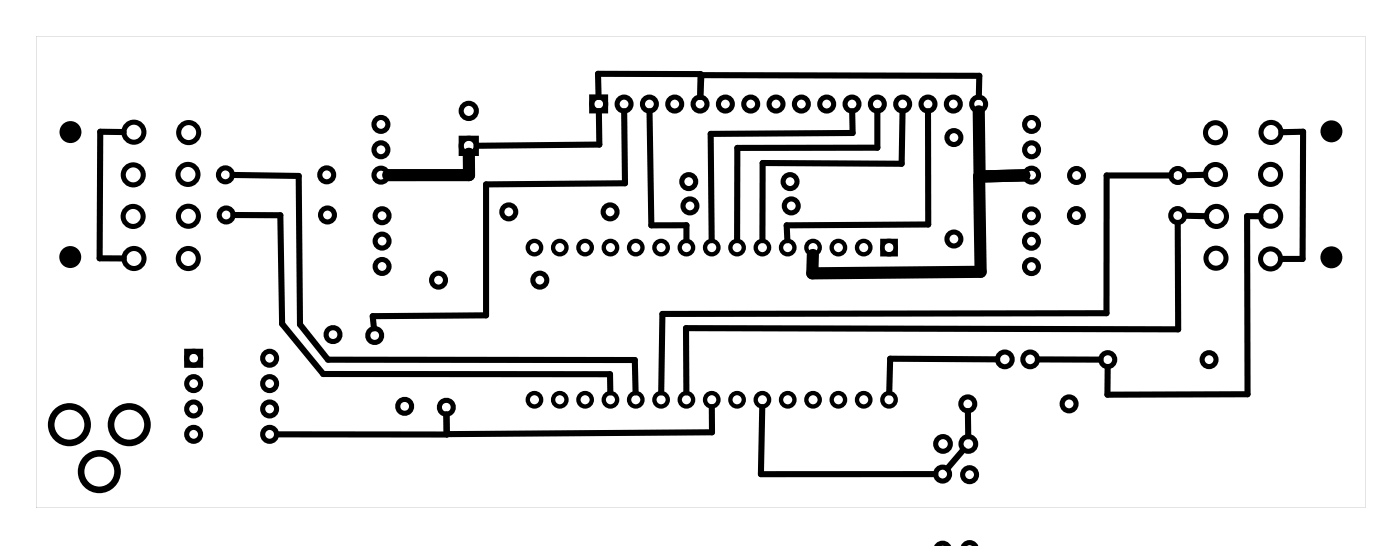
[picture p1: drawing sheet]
<svg xmlns="http://www.w3.org/2000/svg" width="140mm" height="55mm" viewBox="0 0 140 55" stroke-linecap="round" stroke-linejoin="round" font-family="sans-serif">
<path d="M3.6 3.6h133.3v47.3h-133.3zM3.6 3.6v47.3h133.3v-47.3z" fill="#000"/>
<g fill="none" stroke="#000" stroke-width=".51">
<path d="M46.2 13.8h1.6v1.6h-1.6zM59.3 9.7h1.4v1.4h-1.4zM18.7 35.2h1.4v1.4h-1.4zM94 54.7a.67 .67 0 0 1 1.1 0M96.6 54.7a.69 .69 0 0 1 .6-.4 .69 .69 0 0 1 .7 .4"/>
<circle cx="13.4" cy="17.5" r="1"/>
<circle cx="13.4" cy="13.2" r="1"/>
<circle cx="18.9" cy="17.5" r="1"/>
<circle cx="18.9" cy="13.3" r="1"/>
<circle cx="22.6" cy="17.5" r=".7"/>
<circle cx="32.8" cy="17.5" r=".7"/>
<circle cx="38.2" cy="12.5" r=".7"/>
<circle cx="38.2" cy="15" r=".7"/>
<circle cx="38.2" cy="17.5" r=".7"/>
<circle cx="47" cy="14.6" r=".76"/>
<circle cx="47" cy="11.1" r=".76"/>
<circle cx="60" cy="10.4" r=".7"/>
<circle cx="62.6" cy="10.4" r=".7"/>
<circle cx="65.1" cy="10.4" r=".7"/>
<circle cx="67.7" cy="10.4" r=".7"/>
<circle cx="69.1" cy="18.2" r=".7"/>
<circle cx="70.2" cy="10.4" r=".7"/>
<circle cx="72.7" cy="10.4" r=".7"/>
<circle cx="75.3" cy="10.4" r=".7"/>
<circle cx="77.8" cy="10.4" r=".7"/>
<circle cx="79.2" cy="18.2" r=".7"/>
<circle cx="80.4" cy="10.4" r=".7"/>
<circle cx="82.9" cy="10.4" r=".7"/>
<circle cx="85.4" cy="10.4" r=".7"/>
<circle cx="88" cy="10.4" r=".7"/>
<circle cx="90.5" cy="10.4" r=".7"/>
<circle cx="93.1" cy="10.4" r=".7"/>
<circle cx="95.6" cy="10.4" r=".7"/>
<circle cx="95.7" cy="13.8" r=".7"/>
<circle cx="98.1" cy="10.4" r=".7"/>
<circle cx="103.5" cy="15" r=".7"/>
<circle cx="103.5" cy="12.5" r=".7"/>
<circle cx="103.5" cy="17.5" r=".7"/>
<circle cx="108" cy="17.6" r=".7"/>
<circle cx="118.1" cy="17.6" r=".7"/>
<circle cx="121.9" cy="17.5" r="1"/>
<circle cx="121.9" cy="13.3" r="1"/>
<circle cx="127.4" cy="17.5" r="1"/>
<circle cx="127.5" cy="13.3" r="1"/>
<circle cx="13.4" cy="21.7" r="1"/>
<circle cx="13.4" cy="25.9" r="1"/>
<circle cx="18.9" cy="25.9" r="1"/>
<circle cx="18.9" cy="21.7" r="1"/>
<circle cx="19.4" cy="38.4" r=".7"/>
<circle cx="19.4" cy="35.9" r=".7"/>
<circle cx="22.7" cy="21.5" r=".7"/>
<circle cx="27" cy="38.4" r=".7"/>
<circle cx="27" cy="35.9" r=".7"/>
<circle cx="32.8" cy="21.5" r=".7"/>
<circle cx="33.4" cy="33.5" r=".7"/>
<circle cx="37.6" cy="33.6" r=".7"/>
<circle cx="38.3" cy="21.6" r=".7"/>
<circle cx="38.3" cy="24.1" r=".7"/>
<circle cx="38.3" cy="26.7" r=".7"/>
<circle cx="44" cy="28.1" r=".7"/>
<circle cx="51" cy="21.2" r=".7"/>
<circle cx="54.1" cy="28.1" r=".7"/>
<circle cx="61.2" cy="21.2" r=".7"/>
<circle cx="69.2" cy="20.6" r=".7"/>
<circle cx="79.4" cy="20.6" r=".7"/>
<circle cx="95.7" cy="23.9" r=".7"/>
<circle cx="100.8" cy="36" r=".74"/>
<circle cx="103.3" cy="36" r=".74"/>
<circle cx="103.4" cy="21.6" r=".7"/>
<circle cx="103.4" cy="24.2" r=".7"/>
<circle cx="103.4" cy="26.7" r=".7"/>
<circle cx="108" cy="21.6" r=".7"/>
<circle cx="111.1" cy="36" r=".7"/>
<circle cx="118.1" cy="21.6" r=".7"/>
<circle cx="121.3" cy="36" r=".7"/>
<circle cx="122" cy="25.9" r="1"/>
<circle cx="122" cy="21.7" r="1"/>
<circle cx="127.4" cy="25.9" r="1"/>
<circle cx="127.4" cy="21.7" r="1"/>
<circle cx="19.4" cy="43.5" r=".7"/>
<circle cx="19.4" cy="41" r=".7"/>
<circle cx="27" cy="41" r=".7"/>
<circle cx="27" cy="43.5" r=".7"/>
<circle cx="40.6" cy="40.7" r=".7"/>
<circle cx="44.8" cy="40.8" r=".7"/>
<circle cx="94.5" cy="47.5" r=".7"/>
<circle cx="94.6" cy="44.5" r=".74"/>
<circle cx="97.1" cy="40.4" r=".7"/>
<circle cx="97.1" cy="44.5" r=".74"/>
<circle cx="97.2" cy="47.5" r=".7"/>
<circle cx="107.2" cy="40.4" r=".7"/>
</g>
<g fill="#000">
<circle cx="7.1" cy="13.2" r="1.1"/>
<circle cx="133.5" cy="13.2" r="1.1"/>
<circle cx="7" cy="25.7" r="1.1"/>
<circle cx="133.5" cy="25.8" r="1.1"/>
</g>
<g fill="none" stroke="#000" stroke-width=".43">
<path d="M88.5 24.1h1.3v1.4h-1.3z"/>
<circle cx="53.6" cy="24.8" r=".67"/>
<circle cx="56.1" cy="24.8" r=".67"/>
<circle cx="58.7" cy="24.8" r=".67"/>
<circle cx="61.2" cy="24.8" r=".67"/>
<circle cx="63.8" cy="24.8" r=".67"/>
<circle cx="66.3" cy="24.8" r=".67"/>
<circle cx="68.8" cy="24.8" r=".67"/>
<circle cx="71.4" cy="24.8" r=".67"/>
<circle cx="73.9" cy="24.8" r=".67"/>
<circle cx="76.5" cy="24.8" r=".67"/>
<circle cx="79" cy="24.8" r=".67"/>
<circle cx="81.5" cy="24.8" r=".67"/>
<circle cx="84.1" cy="24.8" r=".67"/>
<circle cx="86.6" cy="24.8" r=".67"/>
<circle cx="89.2" cy="24.8" r=".67"/>
<circle cx="53.6" cy="40" r=".67"/>
<circle cx="56.1" cy="40" r=".67"/>
<circle cx="58.7" cy="40" r=".67"/>
<circle cx="61.2" cy="40" r=".67"/>
<circle cx="63.8" cy="40" r=".67"/>
<circle cx="66.3" cy="40" r=".67"/>
<circle cx="68.8" cy="40" r=".67"/>
<circle cx="71.4" cy="40" r=".67"/>
<circle cx="73.9" cy="40" r=".67"/>
<circle cx="76.5" cy="40" r=".67"/>
<circle cx="79" cy="40" r=".67"/>
<circle cx="81.5" cy="40" r=".67"/>
<circle cx="84.1" cy="40" r=".67"/>
<circle cx="86.6" cy="40" r=".67"/>
<circle cx="89.2" cy="40" r=".67"/>
</g>
<g fill="none" stroke="#000" stroke-width=".66" stroke-linecap="butt">
<circle cx="7" cy="42.5" r="1.83"/>
<circle cx="10" cy="47.2" r="1.83"/>
<circle cx="13" cy="42.5" r="1.83"/>
</g>
<path d="M47 15.4v2.1h-8.1M98.2 11.1v6.6M102.7 17.6l-4.5 .1 .1 9.5-16.8 .2v-1.9" fill="none" stroke="#000" stroke-width="1.2"/>
<g fill="none" stroke="#000" stroke-width=".61">
<path d="M12.4 13.2h-2.3l-.1 12.7h2.4M23.3 17.5l6.7 .1 .1 14.9 2.8 3.5 30.8 .1v3.2M60.1 11.1v3.4l-12.3 .1M62.6 11.1l.1 7.3-14 .1v13.1l-11.3 .1 .1 1.2M65.1 11.1l.2 11.5h3.5v1.5M85.5 11.1v2.2l-14.2 .1 .1 10.7M88 11.1v3.7h-14.1v9.3M90.5 11.1l-.1 5.3-13.9-.1v7.8M93.1 11.1v11.4l-14.2 .1 .1 1.5M98.2 9.7v-2.1l-27.9-.1-.1 2.2 .1-2.3h-10.3v2.3M117.4 17.6h-6.4v13.8h-44.6l-.1 7.9M120.9 17.5l-2 .1"/>
<path d="M128.5 13.2h2.2l-.1 12.7h-2.1M23.4 21.5l4.7 .1 .2 10.8 4.1 5.1h28.8v1.8M100 36l-10.7-.1-.1 3.4M104.1 36h6.3M118.1 22.3l.1 10.7-49.4-.1v6.4M118.8 21.6l2.2 .1M126.4 21.7h-1.3v17.8h-14v-2.8M44.8 41.5v2h-17M71.4 40.8v2.5l-26.6 .2v-2M76.4 40.8l-.1 6.7h17.5M96.6 45l-1.6 1.9M97.1 41.2v2.5"/>
</g>
</svg>
